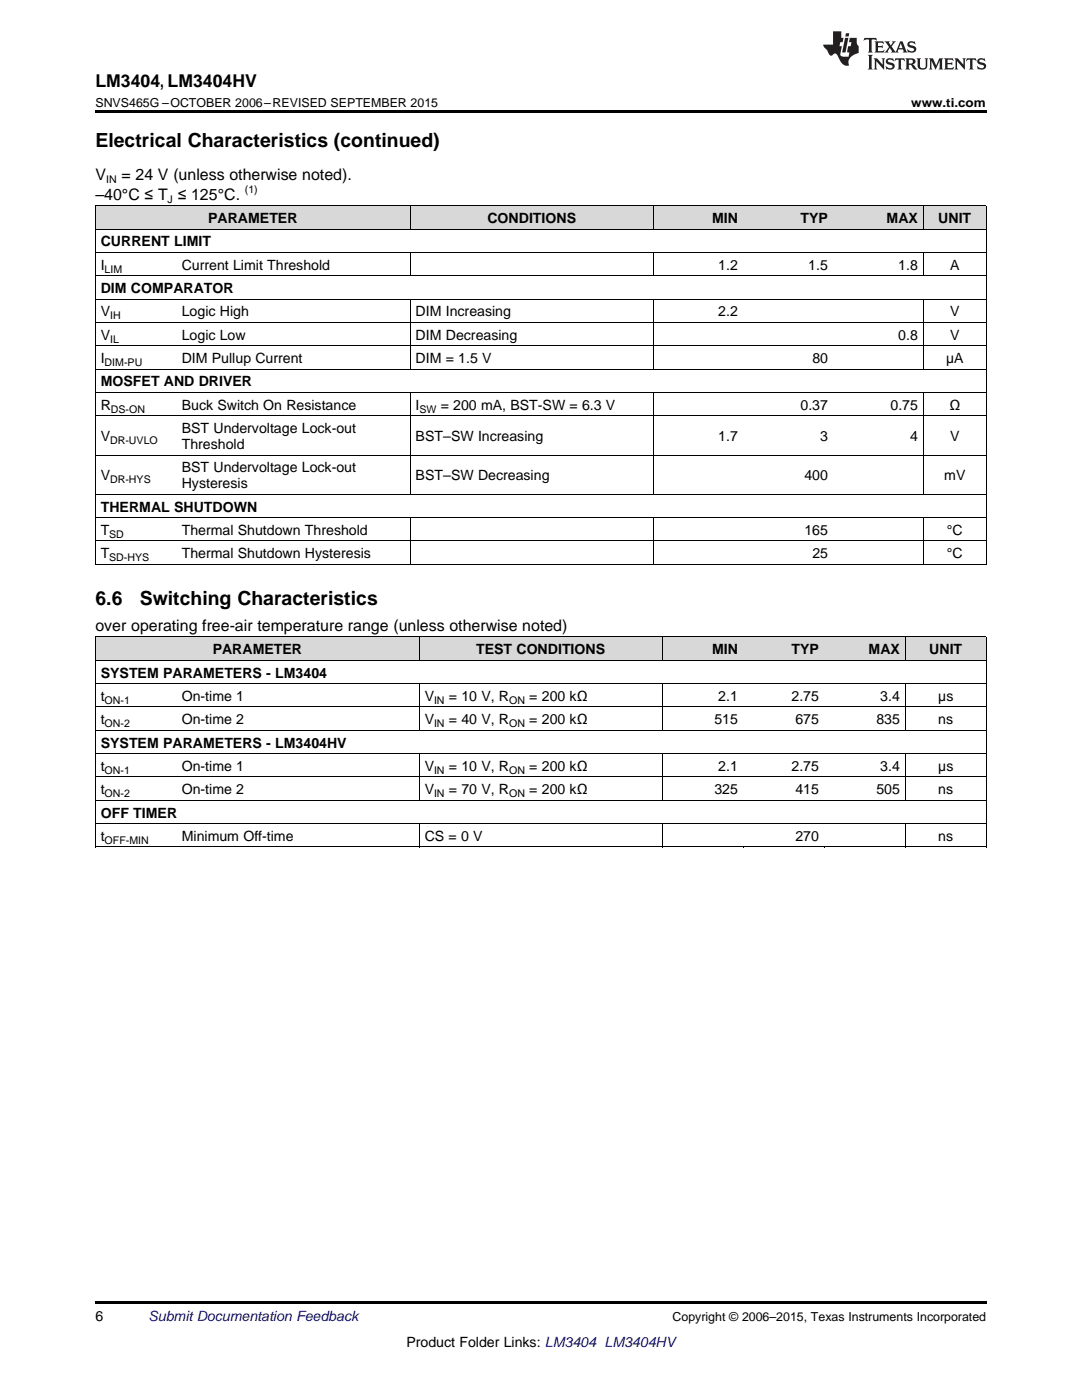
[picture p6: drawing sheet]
<svg xmlns="http://www.w3.org/2000/svg" width="216mm" height="279mm" viewBox="0 0 216 279" stroke-linecap="round" stroke-linejoin="round" font-family="sans-serif">
<defs><g id="words">
<g font-size="3.9">
<text x="19" y="29.3">Electrical Characteristics (continued)</text>
<text x="19" y="120.8">6.6</text>
<text x="27.9" y="120.8">Switching Characteristics</text>
</g>
<text font-size="3.5" x="19" y="17.3">LM3404, LM3404HV</text>
<g font-size="3.2">
<text x="19" y="36">V</text>
<text x="24.2" y="36">= 24 V (unless otherwise noted).</text>
<text x="19" y="39.9">–40°C ≤ T ≤ 125°C.</text>
<text x="19" y="125.9">over operating free-air temperature range (unless otherwise noted)</text>
</g>
<g font-size="2.8">
<text x="41.5" y="44.5">PARAMETER</text>
<text x="97.3" y="44.5">CONDITIONS</text>
<text x="142.1" y="44.5">MIN</text>
<text x="159.7" y="44.5">TYP</text>
<text x="176.9" y="44.5">MAX</text>
<text x="187.2" y="44.5">UNIT</text>
<text x="20.1" y="49.2">CURRENT LIMIT</text>
<text x="20.1" y="53.8">I</text>
<text x="36.3" y="53.8">Current Limit Threshold</text>
<text x="143.3" y="53.8">1.2</text>
<text x="161.3" y="53.8">1.5</text>
<text x="179.2" y="53.8">1.8</text>
<text x="189.6" y="53.8">A</text>
<text x="20.1" y="58.5">DIM COMPARATOR</text>
<text x="20.1" y="63.1">V</text>
<text x="36.3" y="63.1">Logic High</text>
<text x="82.9" y="63.1">DIM Increasing</text>
<text x="143.3" y="63.1">2.2</text>
<text x="189.6" y="63.1">V</text>
<text x="20.1" y="67.8">V</text>
<text x="36.3" y="67.8">Logic Low</text>
<text x="82.9" y="67.8">DIM Decreasing</text>
<text x="179.2" y="67.8">0.8</text>
<text x="189.6" y="67.8">V</text>
<text x="20.1" y="72.5">I</text>
<text x="20.1" y="77.1">MOSFET AND DRIVER</text>
<text x="36.3" y="72.5">DIM Pullup Current</text>
<text x="82.9" y="72.5">DIM = 1.5 V</text>
<text x="162.1" y="72.5">80</text>
<text x="188.8" y="72.5">µA</text>
<text x="20.1" y="81.8">R</text>
<text x="36.3" y="81.8">Buck Switch On Resistance</text>
<text x="82.9" y="81.8">I</text>
<text x="87.9" y="81.8">= 200 mA, BST-SW = 6.3 V</text>
<text x="159.7" y="81.8">0.37</text>
<text x="177.7" y="81.8">0.75</text>
<text x="189.4" y="81.8">Ω</text>
<text x="20.1" y="88">V</text>
<text x="36.3" y="86.4">BST Undervoltage Lock-out</text>
<text x="36.3" y="89.6">Threshold</text>
<text x="82.9" y="88">BST–SW Increasing</text>
<text x="143.3" y="88">1.7</text>
<text x="163.7" y="88">3</text>
<text x="181.6" y="88">4</text>
<text x="189.6" y="88">V</text>
<text x="20.1" y="95.8">V</text>
<text x="36.3" y="94.3">BST Undervoltage Lock-out</text>
<text x="82.9" y="95.8">BST–SW Decreasing</text>
<text x="160.5" y="95.8">400</text>
<text x="188.4" y="95.8">mV</text>
<text x="36.3" y="97.4">Hysteresis</text>
<text x="20.1" y="102.1">THERMAL SHUTDOWN</text>
<text x="20.1" y="106.8">T</text>
<text x="36.3" y="106.8">Thermal Shutdown Threshold</text>
<text x="160.5" y="106.8">165</text>
<text x="188.9" y="106.8">°C</text>
<text x="20.1" y="111.4">T</text>
<text x="36.3" y="111.4">Thermal Shutdown Hysteresis</text>
<text x="162.1" y="111.4">25</text>
<text x="188.9" y="111.4">°C</text>
<text x="42.4" y="130.6">PARAMETER</text>
<text x="95" y="130.6">TEST CONDITIONS</text>
<text x="142.1" y="130.6">MIN</text>
<text x="157.9" y="130.6">TYP</text>
<text x="173.3" y="130.6">MAX</text>
<text x="185.4" y="130.6">UNIT</text>
<text x="20.1" y="135.2">SYSTEM PARAMETERS - LM3404</text>
<text x="20.1" y="139.9">t</text>
<text x="36.3" y="139.9">On-time 1</text>
<text x="84.7" y="139.9">V</text>
<text x="89.6" y="139.9">= 10 V, R</text>
<text x="105.6" y="139.9">= 200 kΩ</text>
<text x="143.3" y="139.9">2.1</text>
<text x="157.9" y="139.9">2.75</text>
<text x="175.6" y="139.9">3.4</text>
<text x="187.2" y="139.9">µs</text>
<text x="20.1" y="144.5">t</text>
<text x="20.1" y="149.2">SYSTEM PARAMETERS - LM3404HV</text>
<text x="36.3" y="144.5">On-time 2</text>
<text x="84.7" y="144.5">V</text>
<text x="89.6" y="144.5">= 40 V, R</text>
<text x="105.6" y="144.5">= 200 kΩ</text>
<text x="142.6" y="144.5">515</text>
<text x="158.7" y="144.5">675</text>
<text x="174.9" y="144.5">835</text>
<text x="187.2" y="144.5">ns</text>
<text x="20.1" y="153.8">t</text>
<text x="36.3" y="153.8">On-time 1</text>
<text x="84.7" y="153.8">V</text>
<text x="89.6" y="153.8">= 10 V, R</text>
<text x="105.6" y="153.8">= 200 kΩ</text>
<text x="143.3" y="153.8">2.1</text>
<text x="157.9" y="153.8">2.75</text>
<text x="175.6" y="153.8">3.4</text>
<text x="187.2" y="153.8">µs</text>
<text x="20.1" y="158.5">t</text>
<text x="36.3" y="158.5">On-time 2</text>
<text x="84.7" y="158.5">V</text>
<text x="89.6" y="158.5">= 70 V, R</text>
<text x="105.6" y="158.5">= 200 kΩ</text>
<text x="142.6" y="158.5">325</text>
<text x="158.7" y="158.5">415</text>
<text x="174.9" y="158.5">505</text>
<text x="187.2" y="158.5">ns</text>
<text x="20.1" y="163.2">OFF TIMER</text>
<text x="20.1" y="167.8">t</text>
<text x="36.3" y="167.8">Minimum Off-time</text>
<text x="84.7" y="167.8">CS = 0 V</text>
<text x="158.7" y="167.8">270</text>
<text x="187.2" y="167.8">ns</text>
<text x="19" y="263.6">6</text>
<text x="81.1" y="268.9">Product Folder Links: LM3404 LM3404HV</text>
</g>
<text font-size="2.8" fill="#0000c8" x="29.6" y="263.6">Submit Documentation Feedback</text>
<g font-size="2.5">
<text x="19" y="21.4">SNVS465G –OCTOBER 2006–REVISED SEPTEMBER 2015</text>
<text x="181.8" y="21.4">www.ti.com</text>
<text x="134.2" y="263.6">Copyright © 2006–2015, Texas Instruments Incorporated</text>
</g>
<g font-size="2.1">
<text x="21.2" y="36.6">IN</text>
<text x="33.4" y="40.5">J</text>
<text x="48.9" y="38.6">(1)</text>
<text x="20.9" y="54.4">LIM</text>
<text x="22" y="63.7">IH</text>
<text x="22" y="68.4">IL</text>
<text x="20.9" y="73">DIM-PU</text>
<text x="22.1" y="82.3">DS-ON</text>
<text x="83.7" y="82.3">SW</text>
<text x="22" y="88.6">DR-UVLO</text>
<text x="22" y="96.4">DR-HYS</text>
<text x="21.8" y="107.3">SD</text>
<text x="21.8" y="112">SD-HYS</text>
<text x="20.9" y="140.4">ON-1</text>
<text x="86.6" y="140.4">IN</text>
<text x="101.6" y="140.4">ON</text>
<text x="20.9" y="145.1">ON-2</text>
<text x="86.6" y="145.1">IN</text>
<text x="101.6" y="145.1">ON</text>
<text x="20.9" y="154.4">ON-1</text>
<text x="86.6" y="154.4">IN</text>
<text x="101.6" y="154.4">ON</text>
<text x="20.9" y="159.1">ON-2</text>
<text x="86.6" y="159.1">IN</text>
<text x="101.6" y="159.1">ON</text>
<text x="20.9" y="168.4">OFF-MIN</text>
</g>
</g></defs>
<g fill="#d8d8d8">
<path d="M19 127.2h16.2v4.6h-16.2z"/>
<path d="M35.2 127.2h48.5v4.6h-48.5z"/>
<path d="M83.7 127.2h48.5v4.6h-48.5z"/>
<path d="M132.2 127.2h16.1v4.6h-16.1z"/>
<path d="M148.3 127.2h16.2v4.6h-16.2z"/>
<path d="M164.5 127.2h16.2v4.6h-16.2z"/>
<path d="M180.7 127.2h16.1v4.6h-16.1z"/>
<path d="M19 41.1h16.2v4.7h-16.2z"/>
<path d="M35.2 41.1h46.7v4.7h-46.7z"/>
<path d="M81.9 41.1h48.5v4.7h-48.5z"/>
<path d="M130.4 41.1h17.9v4.7h-17.9z"/>
<path d="M148.3 41.1h18v4.7h-18z"/>
<path d="M166.3 41.1h18v4.7h-18z"/>
<path d="M184.3 41.1h12.5v4.7h-12.5z"/>
</g>
<path d="M19 22h177.8v.5h-177.8zM19 169.1h.2zM83.6 169.1h.1zM132.1 169.1h.1zM148.2 169.1h.1zM164.4 169.1h.1zM180.6 169.1h.1zM196.7 169.1h.1zM19 259.7h177.8v.5h-177.8z" fill="#000"/>
<g fill="none" stroke="#000" stroke-width=".2">
<path d="M19 59.7h177.8M19 55.1h177.8M19 50.4h177.8M19 45.7h177.8M19 41.1h177.8M19.1 41.1v71.6M81.8 41.1v4.7M81.8 50.4v4.7M81.8 59.8v13.9M130.3 41.1v4.7M130.3 50.4v4.7M130.3 59.8v13.9"/>
<path d="M184.2 41.1v4.7M184.2 50.4v4.7M184.2 59.8v13.9M196.8 41.1v71.6M19 78.3h177.8M19 73.7h177.8M19 69h177.8M19 64.4h177.8M81.8 78.4v20.3M130.3 78.4v20.3M184.2 78.4v20.3M19 98.7h177.8"/>
<path d="M19 90.8h177.8M19 83h177.8M19 112.6h177.8M19 108h177.8M19 103.3h177.8M81.8 103.4v9.3M130.3 103.4v9.3M184.2 103.4v9.3M19 136.4h177.8M19 131.8h177.8M19 127.1h177.8M19.1 127.1v42"/>
<path d="M83.6 127.1v4.7M83.6 136.5v9.3M132.1 127.1v4.7M132.1 136.5v9.3M180.6 127.1v4.7M180.6 136.5v9.3M196.8 127.1v42M19 159.7h177.8M19 155.1h177.8M19 150.4h177.8M19 145.8h177.8M19 141.1h177.8"/>
<path d="M83.6 150.4v9.4M132.1 150.4v9.4M180.6 150.4v9.4M19 169h177.8M19 164.4h177.8M83.6 164.4v4.7M132.1 164.4v4.7M180.6 164.4v4.7"/>
</g>
<g fill="#231f20">
<path d="M172.5 7.6l-.1 .5 .4-.2h.6v.1v2.1l-.2 .4h.9l-.2-.4v-2.1l.1-.1h.5l.5 .2-.2-.5zM174.5 8.3l.2 .3v1.5l-.2 .4h1.8l.2-.6a1.04 1.04 0 0 1-1.3 .2v-.7h.6l.3 .2v-.6l-.3 .2h-.6v-.6l.8-.1 .4 .3-.2-.5zM176.5 8.3l.9 1.1-.9 1.1h.8l-.2-.2 .4-.7 .5 .7-.2 .2h1.5l-.2-.2 .2-.4h.9l.1 .4-.2 .2h1l-.3-.3-.7-1.9h-.5l-.9 2-.8-1 .9-1h-.8l.1 .3-.4 .5-.3-.6 .1-.2zM179.7 8.6l.4 1h-.7zM181.3 8.4a.63 .63 0 0 0-.2 .7 .63 .63 0 0 0 .6 .4l.6 .2 .1 .2a.75 .75 0 0 1-.7 .4 .75 .75 0 0 1-.6-.5l.1 .7 .1-.1a1.11 1.11 0 0 0 1.5-.6 1.13 1.13 0 0 0-1.2-.8l-.1-.4a1.04 1.04 0 0 1 1.2 .2l-.2-.5-.2 .1-.4-.2zM173.2 10.9l.2 .4v2.2l-.2 .4h1l-.3-.4v-2.2l.3-.4zM174.3 11.6l.3 .4v1.5l-.3 .4h.8l-.2-.4v-1.3l1.5 1.7v-1.9l.2-.4h-.7l.2 .4v.9l-1.1-1.3zM177 11.8a.62 .62 0 0 0-.2 .7 .62 .62 0 0 0 .6 .4l.6 .1 .1 .3a.76 .76 0 0 1-.7 .3 .76 .76 0 0 1-.7-.4l.2 .7 .1-.1a1.11 1.11 0 0 0 1.5-.6 1.13 1.13 0 0 0-1.2-.8l-.1-.4a1.04 1.04 0 0 1 1.2 .2l-.2-.6-.2 .1-.5-.1zM178.7 11.6l-.2 .6a.61 .61 0 0 1 .8-.3v1.6l-.2 .4h.9l-.2-.4v-1.6a.63 .63 0 0 1 .7 .3l-.1-.6zM180.6 11.6l.3 .4v1.5l-.3 .4h1l-.2-.2-.1-.8 .6 .2a.76 .76 0 0 0 1.2 .7l-1-1a.58 .58 0 0 0 .6-.5 .58 .58 0 0 0-.5-.6zM181.4 11.9h.1a.45 .45 0 0 1 .5 .1 .45 .45 0 0 1 .1 .5l-.8 .2zM182.9 11.6l.2 .2a2.17 2.17 0 0 0 .3 1.9 .99 .99 0 0 0 1.6-.6v-1.1l.2-.4h-.7l.2 .2a1.92 1.92 0 0 1-.2 1.8 .6 .6 0 0 1-.9-.5v-1.1l.2-.4zM185.4 11.6l.2 .4v1.5l-.2 .4h.7l-.2-.4v-1.4l.8 1.8 .8-1.8v1.4l-.2 .4h.9l-.2-.4v-1.5l.2-.4h-.8l-.6 1.5-.6-1.5zM188.4 11.6l.2 .4v1.5l-.2 .4h1.8l.1-.6a1.04 1.04 0 0 1-1.2 .1v-.6h.5l.4 .2v-.6l-.4 .2h-.5v-.7h.8l.3 .3-.1-.6zM190.5 11.6l.2 .4v1.5l-.2 .4h.7l-.2-.4v-1.3l1.5 1.7v-1.9l.2-.4h-.7l.2 .4v.9l-1.1-1.3zM192.9 11.6l-.1 .6a.61 .61 0 0 1 .7-.3l.1 1.6-.3 .4h1l-.3-.4 .1-1.6a.63 .63 0 0 1 .7 .3l-.1-.6zM195.2 11.8a.62 .62 0 0 0-.2 .7 .62 .62 0 0 0 .6 .4l.6 .1 .1 .3a.76 .76 0 0 1-.7 .3 .76 .76 0 0 1-.6-.4l.1 .7 .1-.1a1.11 1.11 0 0 0 1.6-.6 1.13 1.13 0 0 0-1.3-.8l-.1-.4a1.04 1.04 0 0 1 1.2 .2l-.1-.6-.2 .1-.5-.1z"/>
<path d="M166.2 6.3v2.6h-1.9v.4l.8 .9a.91 .91 0 0 0 1 .8 .56 .56 0 0 1 .5-.3 .56 .56 0 0 1 .5 .3l.4 .8a1.53 1.53 0 0 0 1.9 1.2 1.54 1.54 0 0 1 1-2.1l.9-.3v-1.4a1.52 1.52 0 0 1-.4-1.6h-1.3l-.2 .8h.5l-.2 .8h-.5l-.1 1v.2l.4 .1-.2 .8a1.93 1.93 0 0 1-1.6-.3l.3-1.8h-.5l.2-.8h.4l.2-.8h-.4v-1.3zM168.6 7.6l-.6 2.9h.7l.6-2.9zM168.8 6.6l-.1 .7h.6l.2-.7z"/>
</g>
<use href="#words"/>
</svg>
